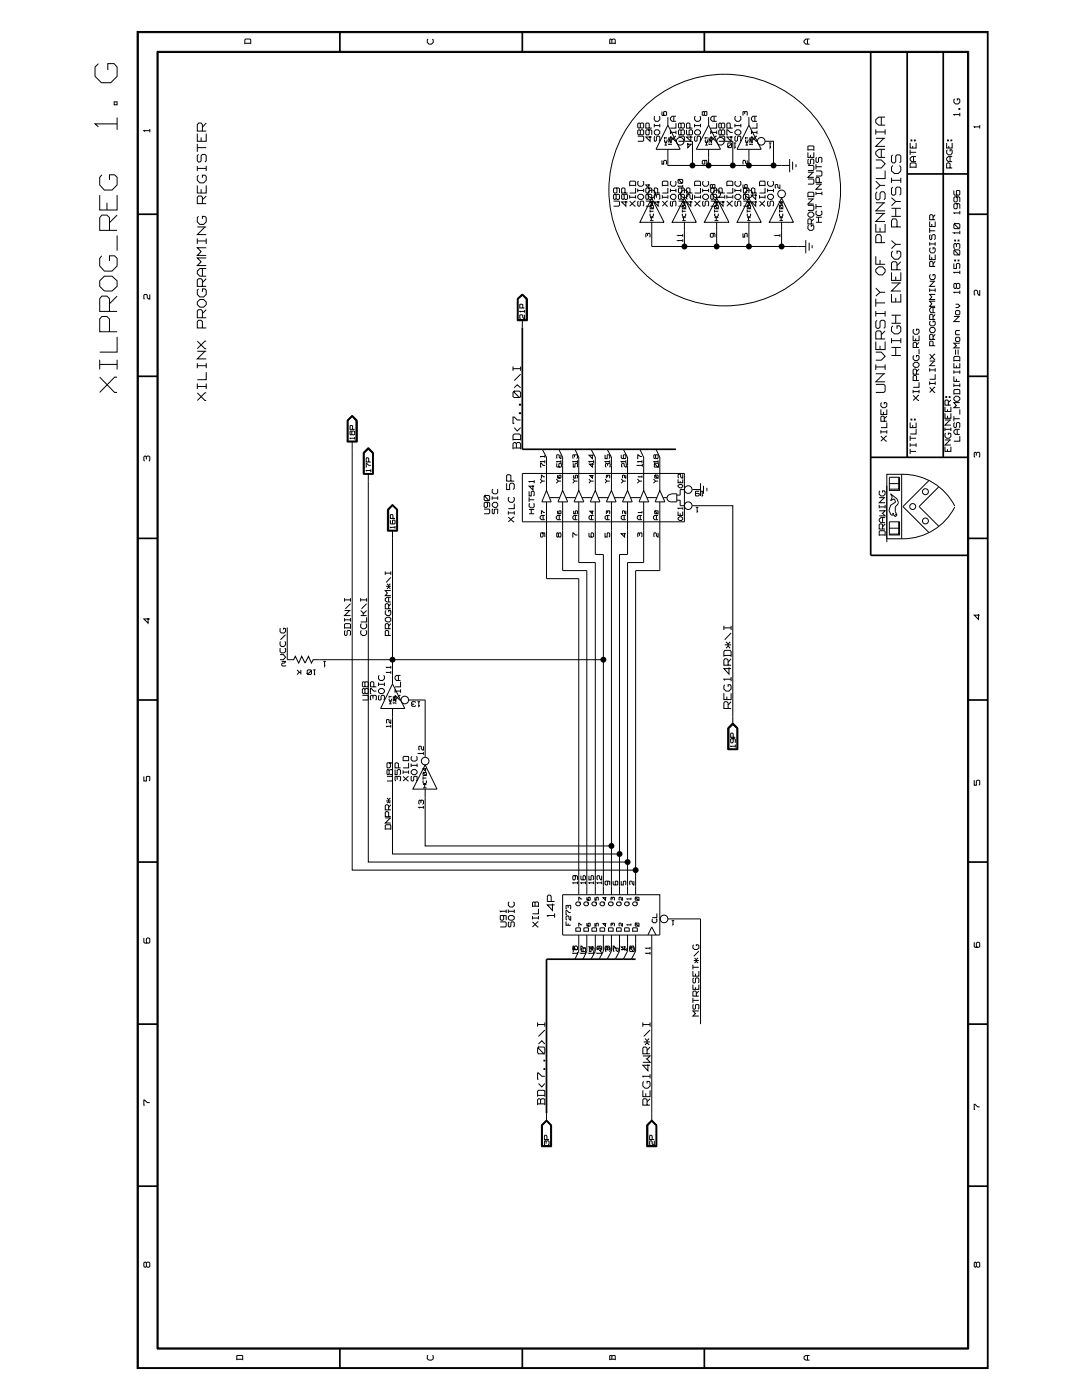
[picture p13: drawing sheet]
<svg xmlns="http://www.w3.org/2000/svg" width="216mm" height="279mm" viewBox="0 0 216 279" stroke-linecap="round" stroke-linejoin="round" font-family="sans-serif">
<g fill="none" stroke="#000" stroke-width=".2">
<path d="M19.6 12.7l-.6 .7v1.8l1.2 1.3h1.9l1.3-1.3v-1.8l-.6-.7h-1.3v1.3M27.6 6.5h169.4v266.5h-169.4zM31.3 10.2h162v259h-162zM48.9 8.8v-.8l.1-.2h.9l.1 .2v.8M48.9 8.6h1.1M85.4 7.8l-.1 .2v.5l.3 .3h.5l.3-.3v-.5l-.1-.2M121.7 8.6h1.1M122.1 8.6v-.6l.5-.2 .2 .2v.8M122.1 8l-.3-.2-.1 1M161.1 7.8v1M161.5 7.8h-.7l-.4 .3v.4l.4 .3h.7M190.5 19.7l-.2 .2v.5l.4 .3h.5l.3-.3v-.5l-.2-.2h-.3v.4"/>
<path d="M19.9 38.9v3h3.5v-3M20.3 34.9l-.4 .5v1.5l.9 1h1.6l1-1v-1.5l-.5-.5h-1.1v1M22.8 20.3h.6v.6h-.6zM23.4 24.7h-4.4l.6 .6M23.4 23.5v2.4M29.9 26.1h-1.2l.2 .1M29.9 25.7v.7M39.4 37v1.5h1.7v-1.5M39.4 26.7v1.5h1.7v-1.5M39.4 28.7v1.6M39.4 33.1v1M39.4 33.6h1.7"/>
<path d="M39.4 29.5h1.7M39.6 35l-.2 .2v.8l.5 .5h.7l.5-.5v-.8l-.2-.2h-.5v.5M39.6 30.8l-.2 .3v1l.2 .2h.3l.2-.2v-1l.3-.3h.5l.2 .3v1l-.2 .2M40.1 27.4v.8M40.1 37.8v.7M40.4 26.2v-1.3l-.3-.3h-.5l-.2 .3v1.3h1.7M41.1 33.1v1M41.1 39.1l-.7 .8M41.1 24.6l-.7 .8M122.9 38.9l.2-.1h.3l.2 .1v.7l-.2 .2h-.3l-.2-.2zM122.9 38.9l-.1-.1-.4 .1v.7l.2 .2 .3-.2M122.9 37.5l.2 .2v.7l-.2 .1h-.3l-.2-.1v-.7l.2-.2h.8l.2 .2v.8"/>
<path d="M124.5 38.9l.2-.1h.4l.1 .1v.7l-.1 .2h-.4l-.2-.2zM124.5 38.9l-.1-.1-.4 .1v.7l.2 .2 .3-.2M124.7 38.5v-.8l-.2-.2h-.3l-.2 .2v.8h1.2M125.6 37.2v-.9l.2-.1h.9l.1 .1v.9M125.6 39.4h1.2M125.6 37h1.2M125.6 38.9v.7M126.8 37.5v1h-1.2M126.8 38.9v.7M127.3 39.1l.3-.3h.5l.3 .3v.4l-.3 .3h-.5l-.3-.3zM127.3 27.2h1l.1 .1v.7l-.1 .2h-1M127.3 38h1.1"/>
<path d="M127.3 37.7v.7M127.4 36.2l-.1 .1v.5l.3 .4h.5l.3-.4v-.5l-.1-.1M127.8 26.1l.1-.2h.4l.1 .2v.7l-.1 .1h-.4l-.1-.1zM127.8 26.1l-.2-.2-.3 .2v.7l.1 .1 .4-.1M127.8 24.7l.1-.1h.4l.1 .1v.7l-.1 .2h-.4l-.1-.2zM127.8 24.7l-.2-.1-.3 .1v.7l.1 .2 .4-.2M128.4 37.7v.7M129.4 25.9l.1 .2v.7l-.1 .1h-.4l-.1-.1v-.7l.1-.2h.9l.1 .2v.8M129.4 38.9l.1-.1h.4l.1 .1v.7l-.1 .2h-.4l-.1-.2zM129.4 38.9l-.2-.1-.3 .1v.7l.1 .2 .4-.2M129.4 37.5l.1 .2v.7l-.1 .1h-.4l-.1-.1v-.7l.1-.2h.9l.1 .2v.8M129.5 36.8v.8l-.6-.7h.8"/>
<path d="M129.5 25.6v-.9l-.1-.1h-.4l-.1 .1v.9h1.1M129.7 27.2v1l-.8-.9h1.1M130 39.5l2.5 4.9h-4.8zM130.6 25.1h1.1M130.6 24.7v.7M130.6 27.2v1l.4-.2v-.7l.2-.1 .5 .1v.7l-.2 .2M130.6 23.2v.7l.2 .3h.5l.4-.3v-.5l-.2-.2M130.8 25.9h.5l.4 .3v.4l-.4 .3h-.5l-.2-.3v-.4zM131 39.5v-.6l-.4-.1v1M131 38.9l.2-.1 .5 .1v.7l-.2 .2M131.2 38.5v-.8l-.6-.2v1h1.1M131.7 24.7v.7"/>
<path d="M132.1 22.3l.1 .7 .8-.1v-.5h-.6v.5l.2 .1M132.1 32v.8h.3v-.6l.2-.2 .4 .2v.5l-.2 .1M132.2 37.2v-.9l.1-.1h.8l.2 .1v.9M132.2 39.4h1.1M132.2 37h1.1M132.2 38.9v.7M132.6 29h.5M132.6 28.4h.5M132.6 27.5h.5M132.6 27.3v.5M132.7 27.9l-.1 .3 .2 .2h.2l.1-.5M132.8 28.4v.6"/>
<path d="M133.3 37.5v1h-1.1M133.3 25l2.4 4.8h-4.8zM133.3 23.4v1.6M133.3 38.9v.7M133.4 27.4v.5h.3v-.5l.2 .1v.4M133.8 27.2l1.1 1M133.8 39.1l.3-.3h.5l.3 .3v.4l-.3 .3h-.5l-.3-.3zM133.8 26.4h1.1M133.8 38h1.1M133.8 26.1v.7M133.8 37.7v.7M133.9 28.8h-.5l.1 .1"/>
<path d="M133.9 28v.4l-.2-.1v-.3l-.3 .1 .1 .3M133.9 36.2l-.1 .1v.5l.3 .4h.5l.3-.4-.1-.6M133.9 28.7v.3M134.5 23.2v1M134.9 27.2l-1.1 1M134.9 24.6v1h-1.1M134.9 23.2h-.8l-.3 .3v.4l.3 .3h.8M134.9 26.1v.7M134.9 37.7v.7M135.3 35.9l.2-.1 .6 .8h-.6l-.2-.2zM135.4 27.2h1l.2 .1v.7l-.2 .2h-1M135.5 35.8l.7 .1v.5l-.1 .2"/>
<path d="M135.9 38.9l.2-.1h.3l.2 .1v.7l-.2 .2h-.3l-.2-.2zM135.9 38.9l-.2-.1-.3 .1v.7l.2 .2 .3-.2M135.9 37.5l.2 .2v.7l-.2 .1h-.3l-.2-.1v-.7l.2-.2h.8l.2 .2v.8M135.9 26.1l.2-.2h.3l.2 .2v.7l-.2 .1h-.3l-.2-.1zM135.9 26.1l-.2-.2-.3 .2v.7l.2 .1 .3-.1M135.9 24.7l.2-.1h.3l.2 .1v.7l-.2 .2h-.3l-.2-.2zM135.9 24.7l-.2-.1-.3 .1v.7l.2 .2 .3-.2M136.2 37.2h-.9l.2 .1M136.2 36.9v.5M136.6 39.5l2.3 4.9h-4.8zM136.6 28.2h1.6v4.8h-4.9v-3.2M137 25.9v.9l.2 .1h.8l.2-.1v-.7l-.2-.2h-.3l-.2 .2v.7l.2 .1"/>
<path d="M137.2 28.5v1l.7-.7h-.8M137.7 25.6v-.9l-.2-.1h-.3l-.2 .1v.9h1.2M137.7 38.5v-.8l-.2-.2h-.3l-.2 .2v.8h1.2M137.8 27.2v1l-.8-.9h1.2M138.2 38.8v1l-.5-.3v-.6l-.2-.1h-.3l-.2 .1v.7l.2 .2M138.2 33h16.1M138.6 26.2l.3-.3h.5l.4 .3v.4l-.4 .3h-.5l-.3-.3zM138.6 37.2v-.9l.2-.1h.8l.2 .1v.9M138.6 25.1h1.2M138.6 39.4h1.2M138.6 37h1.2M138.6 24.7v.7"/>
<path d="M138.6 38.9v.7M138.8 27.2l-.2 .1v.7l.3 .2 .2-.2v-.7l.2-.1h.3l.2 .1v.7l-.2 .2M138.8 23.2l-.2 .2v.5l.3 .3h.5l.4-.3v-.5l-.2-.2M139.8 37.5v1h-1.2M139.8 24.7v.7M139.8 38.9v.7M140.2 39.1l.3-.3h.6l.3 .3v.4l-.3 .3h-.6l-.3-.3zM140.2 37.7v.7M140.2 38h1.2M140.4 36.2l-.2 .1v.5l.3 .4h.6l.3-.4v-.5l-.2-.1M140.5 22.4h-.4v.5h.4M140.5 32l.1 .7h-.5v-.5l.2-.2h.7l.1 .8"/>
<path d="M140.6 22.3l.5 .1-.1 .6-.5-.1zM140.7 29h.5M140.7 28.4h.5M140.7 27.3v.5M140.7 27.5h.5M140.8 27.9l-.1 .3 .2 .2 .3-.2-.1-.3M141 28.4v.6M141.4 23.4v1.6M141.4 29.8v3.2M141.4 37.7v.7M141.4 25l2.4 4.8h-4.9zM141.5 27.4v.5h.2v-.4l.3-.1v.5"/>
<path d="M141.8 27.2l1 1h.2M141.8 26.4h1.2M141.8 26.1v.7M142 28.8h-.5l.1 .1M142 28v.4l-.3-.4-.2 .1 .1 .3M142 28.7v.3M142.2 36.9h.5l-.1 .7-.4-.2zM142.2 36.9h-.5v.5l.2 .2 .3-.2M142.3 38.9l.2-.1h.3l.2 .1v.7l-.2 .2h-.3l-.2-.2zM142.3 38.9l-.1-.1-.4 .1v.7l.2 .2 .3-.2M142.3 37.5l.2 .2v.7l-.2 .1h-.3l-.2-.1v-.7l.2-.2h.8l.2 .2v.8M142.5 23.2v1"/>
<path d="M143 39.5l2.5 4.9h-5zM143 27.2h-.2l-1 1M143 24.6v1h-1.2M143 23.2h-.8l-.4 .3v.4l.4 .3h.8M143 26.1v.7M143.4 27.2h1l.2 .1v.7l-.2 .2h-1M143.9 26.1l.2-.2h.3l.2 .2v.7l-.2 .1h-.3l-.2-.1zM143.9 26.1l-.1-.2-.4 .2v.7l.2 .1 .3-.1M143.9 24.7l.2-.1h.3l.2 .1v.7l-.2 .2h-.3l-.2-.2zM143.9 24.7l-.1-.1-.4 .1v.7l.2 .2 .3-.2M144.1 38.5v-.8l-.2-.2h-.3l-.2 .2v.8h1.2M144.6 39.4h-1.2l.2 .1"/>
<path d="M144.6 28.2h1.6v4.8M144.6 38.9v.7M145 37.2v-.9l.2-.1h.8l.2 .1v.9M145 38.9v.7M145 39.4h1.2M145 37h1.2M145.2 29.3l.8-.6-.1 .8h-.6zM145.7 25.6v-.9l-.2-.1h-.3l-.2 .1v.9h1.2M145.9 27.2v1l-.9-.9h1.2M146 28.7l-.1-.2h-.6l-.1 .8M146.2 37.5v1h-1.2M146.2 26.4h-.5l-.5-.5h-.2v1h.2"/>
<path d="M146.2 38.9v.7M146.4 28.5h.5M146.6 26.2l.4-.3h.5l.3 .3v.4l-.3 .3h-.5l-.4-.3zM146.6 39.1l.4-.3h.5l.3 .3v.4l-.3 .3h-.5l-.4-.3zM146.6 28.5v1l.1-.2M146.6 24.7v.7M146.6 37.7v.7M146.6 25.1h1.2M146.6 38h1.2M146.8 27.2l-.2 .1v.7l.2 .2 .4-.2v-.7l.1-.1h.4l.1 .1v.7l-.1 .2M146.8 23.2l-.2 .2v.5l.4 .3h.5l.3-.3v-.5l-.1-.2M146.8 36.2l-.2 .1v.5l.4 .4h.5l.3-.4v-.5l-.1-.1"/>
<path d="M147.8 24.7v.7M147.8 37.7v.7M148.3 36.8v.8h.7l.1-.7h-.5v.5l.2 .2M148.6 22.8v-.4l-.3-.1v.7M148.6 22.4h.5l-.1 .6M148.8 38.9l.2-.1 .4 .1v.7l-.1 .2-.5-.2zM148.8 38.9l-.2-.1-.3 .1 .1 .9 .4-.2M148.8 37.5l.2 .2v.7l-.6 .1v-1h.9l.1 .2v.8M148.8 29h.5M148.8 28.4h.5M148.8 27.5h.5M148.8 27.3v.5"/>
<path d="M148.8 27.9v.3l.1 .2 .4-.2v-.3M149 28.4v.6M149.1 32v.8l-.3-.3v-.3l-.2-.2h-.3v.2v.6M149.4 39.5l2.5 4.9h-4.8zM149.4 23.4v1.6M149.4 29.8v3.2M149.4 25l2.5 4.8h-4.8zM149.6 27.4v.5h.3v-.5l.2 .1-.1 .4M149.9 27.2l1 1h.1M149.9 26.1v.7M149.9 26.4h1.1M150.1 28.8h-.5l.1 .1"/>
<path d="M150.1 28v.4l-.2-.1v-.3l-.3 .1 .1 .3M150.1 28.7v.3M150.6 38.5v-.8l-.5-.2-.2 .2v.8h1.1M150.6 23.2v1M150.8 38.8v1l-.9-.9h1.1M151 27.2h-.1l-1 1M151 24.6v1h-1.1M151 23.2h-.8l-.3 .3v.4l.3 .3h.8M151 26.1v.7M151.6 37.2v-.9l.1-.1h.9l.1 1M151.6 38.9v.7M151.6 39.4h1.1"/>
<path d="M151.6 37h1.1M152.7 28.2h1.6v4.8h3.3M152.7 37.5v1h-1.1M152.7 38.9v.7M153.2 39.1l.3-.3h.5l.3 .3v.4l-.3 .3h-.5l-.3-.3zM153.2 38h1.1M153.2 37.7v.7M153.3 36.2l-.1 .1v.5l.3 .4h.5l.3-.4v-.5l-.1-.1M153.4 28.5h.5M153.7 28.5v1l.1-.2M154.3 37.7v.7M155.6 36.8v.8l-.4-.3-.1-.5-.4 .1v.5l.2 .2"/>
<path d="M156 39.5l2.3 4.9h-4.8zM157.6 31.7v2.7M158.2 32.3v1.6M158.8 32.8v.6M161.2 39.4v-.9l.2-.1h.8l.2 .1v.9M161.2 35.7h1l.2 .2v.7l-.2 .1h-1M161.2 33h1l.2 .2v.7l-.2 .1h-1M161.2 30.4v1h1.2v-1M161.2 30.1v-.9l.2-.1 1 .1v.9M161.2 39.7h1.2M161.2 39.2h1.2M161.2 34.4h1.2"/>
<path d="M161.2 29.9h1.2M161.4 31.7l-.2 .2v.7l.3 .2 .2-.2v-.7l.2-.2h.3l.2 .2v.7l-.2 .2M161.7 30.9v.5M162.2 39.7l-1 1h1.2M162.2 34.4l-1 1h1.2M162.8 34.1h1l.2 .2v.7l-.2 .1h-1M162.8 32.8v1M162.8 38.3v.6M162.8 38.6h1.2M162.8 36.7h1.2M162.8 33.3h1.2M163 31.4l-.2 .2v.7l.4 .1 .1-.1v-.7l.2-.2h.3l.2 .2v.7l-.2 .1"/>
<path d="M163.5 36.4v-.8l-.2-.2h-.3l-.2 .2v.8h1.2M163.8 36.7l-1 1.1h1.2M164 38.3v.6M174.8 31.9h1.1l.7 .8-.7 .8h-1.1M174.8 25.8v1M174.8 36.2l.8 .8M174.8 27.6h1.8M174.8 26.3h1.8M175 38.3l-.2 .3v1l.2 .3h.3l.3-.3v-1l.3-.3h.5l.2 .3v1l-.2 .3M175.9 23.4v1.6M175.9 29.8v1.6M176.4 27.6l-1.6 1.6h1.8"/>
<path d="M176.6 37h-1l-.8 .8M176.6 34v1.6h-1.8M176.6 29.8h-1.3l-.5 .5v.5l.5 .6h1.3M176.6 23.4h-1.3l-.5 .5v.6l.5 .5h1.3M176.6 25.8v1M177.9 35.5v1M177.9 39.5l.8 .7M177.9 36h1.8M178.1 37.3l-.2 .3v1.1l.2 .2h.4l.2-.2v-1.1l.3-.3h.5l.2 .3v1.1l-.2 .2M178.1 33l-.2 .4v.7l.6 .5h.7l.5-.5v-.7l-.2-.4M178.1 30.9l-.2 .3v1.1l.2 .2h.4l.2-.2v-1.1l.3-.3h.5l.2 .3v1.1l-.2 .2M179.7 35.5v1"/>
<path d="M181.6 33.5v-.8l.2-.2h.8l.2 .2v.8M181.6 28.5v1h1.2v-1M181.6 33.4h1.2M181.6 29.9v1M181.6 30.4h1.2M181.8 27.9h.1v.2h-.1zM182.1 29.1v.4M182.3 31.2v1.1M182.5 27.9h.1v.2h-.1zM182.8 31.2h-.9l-.3 .4v.3l.3 .4h.9M188.9 28.5v1h1.1v-1M189.1 27.9h.1v.2h-.1z"/>
<path d="M189.1 29.9l-.2 .2v.5l.3 .3h.5l.3-.3-.1-.7h-.3v.3M189.3 29.1v.4M189.6 33.5v-.8l-.5-.2-.2 .2v.8h1.1M189.6 31.2v1.1M189.7 27.9h.2v.2h-.2zM190 31.2h-.8l-.3 .4v.3l.3 .4h.8M190.3 38v.8l.2 .1h.8l.2-.1v-.7h-.7v.7l.2 .1M190.8 39.3l.2 .2v.6l-.2 .2h-.3l-.2-.2v-.6l.2-.2h.8l.2 .2v.8M191.3 21.7h.2v.1h-.2zM191.5 22.9h-1.2l.2 .1M191.5 22.5v.7M195.5 25.3h-1.1l.2 .2"/>
<path d="M195.5 25v.7M20.3 51.1l-.4 .5v1.5l.9 1h1.6l1-1v-1.5l-.5-.5h-1.1v1M20.8 55.1h1.6l1 .9v1.1l-1 1h-1.6l-.9-1v-1.1zM21.3 40.5v1.4M21.8 46v-2.6l-.5-.5h-1l-.4 .5v2.6h3.5M23.4 47v3M23.4 59.1l-1.6 1.5M23.4 42.9l-1.6 1.5M29.9 58.8v.9l-.5-.3v-.5l-.2-.1h-.3l-.2 .1v.7l.2 .1M39.4 47.6v1.1M39.4 48.1h1.7M39.4 45.3h1.7"/>
<path d="M39.6 57.7l-.2 .2v.9l.5 .5h.7l.5-.5v-.9l-.2-.2h-.5v.6M39.6 43.2l-.2 .2v.9l.5 .5h.7l.5-.5v-.9l-.2-.2h-.5v.5M40.4 57.1v-1.2l-.3-.3h-.5l-.2 .3v1.2h1.7M40.4 40.6v-1.2l-.3-.3h-.5l-.2 .3v1.2h1.7M40.4 53.6v1.5M40.9 45.3l-1.5 1.5h1.7M41.1 53.6h-1.2l-.5 .5v.5l.5 .5h1.2M41.1 51.5h-1.7l.7 .7-.7 .8h1.7M41.1 49.4h-1.7l.7 .8-.7 .8h1.7M41.1 47.6v1.1M41.1 55.6l-.7 .8M103.2 59.6l1-.9 1 .9v4.4h-2z"/>
<path d="M103.3 59.7l.9-.9 .9 .9v4.1h-1.8M103.3 59.7l.9-.9 1 .9v4.2h-1.9zM103.4 59.7l.8-.8 .8 .8v4.1h-1.6zM122.4 40.1h1l.2 .2v.7l-.2 .1h-1M124.9 40.1v1l-.9-.8h1.2M125.6 40.1l1.1 1h.1M126.8 40.1h-.1l-1.1 1M127.4 40.1l-.1 .2v.7l.3 .1 .2-.1v-.7l.1-.2h.4l.1 .2v.7l-.1 .1M128.9 40.1h1l.1 .2v.7l-.1 .1h-1M129.2 47.1v-.4l-.3-.1v.7M129.2 46.7l.4-.1v.7M129.7 44h.7"/>
<path d="M129.7 43.4h.7M129.7 42.2h.7M129.7 41.8v.6M129.8 42.7l-.1 .3 .2 .3h.3l.2-.3-.1-.3M129.8 41v.1l.5 .6-.6-.1zM129.8 41h.5v.7M130 43.4v.6M130 44.4v4.8h13M130.2 40.2v.6l-.5-.5h.7M131.3 40.1v1l-.7-.8h1.1M132.2 40.1l.9 1h.2M133.3 40.1h-.2l-.9 1"/>
<path d="M133.9 40.1l-.1 .2v.7l.3 .1 .1-.8 .6-.2v1M135.4 40.1h1l.2 .2v.7l-.2 .1h-1M136.1 44h.7M136.1 43.4h.7M136.1 42.2h.7M136.1 41.8v.6M136.2 42.7l-.1 .3 .2 .3h.4l.1-.3-.1-.3M136.2 41v.1l.5 .6-.6-.1zM136.2 41h.5v.7M136.2 48h-.9l.2 .1M136.2 47h-.9l.2 .1M136.2 46.7v.5"/>
<path d="M136.2 47.8v.5M136.4 43.4v.6M136.6 44.4v4.8M136.7 40.2v.6l-.6-.5h.7M137.8 40.1v1l-.8-.8h1.2M138.6 40.1l1 1h.2M139.8 40.1h-.2l-1 1M140.4 40.1l-.2 .2v.7l.3 .1 .2-.1v-.7l.2-.2h.3l.2 .2v.7l-.2 .1M141.8 40.1h1l.2 .2v.7l-.2 .1h-1M142.2 46.6l.1 .1v.5h-.6v-.5l.2-.1h.7l.1 .7M142.6 44h.7M142.6 43.4h.7"/>
<path d="M142.6 42.2h.7M142.6 41.8v.6M142.7 42.7l-.1 .1v.2l.2 .3h.3l.2-.3v-.3M142.7 41v.1l.6 .6-.7-.1v-.5zM142.7 41h.6v.7M142.9 43.4v.6M143 44.4v4.8M143.1 40.2v.6l-.5-.5h.7M144.3 40.1v1l-.9-.8h1.2M145 40.1l1 1h.2M146.2 40.1h-.2l-1 1M146.8 40.1l-.2 .2v.7l.2 .1 .4-.1v-.7l.1-.2h.4l.1 .2v.7l-.1 .1"/>
<path d="M148.3 46.6v.7h.3v-.6l.4-.1v.7M148.3 40.1h1l.1 .2v.7l-.1 .1h-1M149.1 44h.7M149.1 43.4h.7M149.1 41.8v.6M149.1 42.2h.7M149.2 42.7l-.1 .3 .2 .3h.3l.2-.3-.1-.3M149.2 41v.1l.5 .6-.6-.1zM149.2 41h.5v.7M149.4 43.4v.6M149.4 44.4v4.8h-6.4M149.4 49.2h11.4"/>
<path d="M149.6 40.2v.6l-.5-.5h.7M150.8 40.1v1l-.9-.8h1.1M151.6 40.1l1.1 1M152.7 40.1l-1.1 1M153.3 40.1l-.1 .2v.7l.3 .1 .2-.1v-.7l.1-.2h.4l.1 .2v.7l-.1 .1M155.5 44h.7M155.5 43.4h.7M155.5 42.2h.7M155.5 41.8v.6M155.6 42.7l-.1 .3 .2 .3h.3l.2-.3-.1-.3M155.6 41v.1l.5 .6-.6-.1zM155.6 41h.5v.7"/>
<path d="M155.6 47h-.9l.2 .1M155.6 46.7v.5M155.9 43.4v.6M156 44.4v4.8M156 40.2v.6l-.5-.5h.7M160.8 47.9v2.6M161.2 41h1l.2 .1v.7l-.2 .2h-1M161.4 45l-.2 .1v.5l.3 .4h.6l.3-.4v-.5l-.2-.1h-.3v.3M161.5 48.4v1.6M161.5 42.3h.6l.3 .4v.3l-.3 .3h-.6l-.3-.3v-.3zM161.9 44.7v-.8l-.2-.2h-.3l-.2 .2v.8h1.2M162.1 48.9v.6"/>
<path d="M162.4 43.7l-.5 .5M162.8 44.4h1.2M162.8 43.3h1.2M162.8 40.7v1M162.8 41.2h1.2M163 42.1l-.2 .1v.6l.4 .2h.5l.3-.2v-.6l-.2-.1M163.3 43.3v1.1M174.8 53.8l.5-.5h.8l.5 .5v.5l-.5 .6h-.8l-.5-.6zM174.8 51.1v1.6h1.8M174.8 44.7v1.6h1.8v-1.6M174.8 59.6v1.6M174.8 57.5l.8 .8"/>
<path d="M174.8 42.6h1.8M174.8 40.5h1.8M175.6 45.5v.8M175.6 51.9v.8M175.9 48.4v-1.2l-.3-.4h-.6l-.2 .4v1.2h1.8M176.4 42.6l-1.6 1.6h1.8M176.4 40.5l-1.6 1.6h1.8M176.6 58.3h-1l-.8 .8M177.9 58.7v1.6h1.8v-1.6M177.9 54.4v1.6h1.8v-1.6M177.9 56.5h1.8M177.9 48l.8 .8"/>
<path d="M177.9 43.2h1.8M177.9 41.6h1.8M178.1 50.1l-.2 .3v.7l.6 .6h.7l.5-.6v-.7l-.2-.3h-.5v.5M178.7 41.6v1.6M178.7 55.2v.8M178.7 59.4v.9M179 53.8v-1.3l-.3-.3h-.6l-.2 .3v1.3h1.8M179 45.3v-1.3l-.3-.3h-.6l-.2 .3v1.3h1.8M179.5 56.5l-1.6 1.6h1.8M179.7 48.8h-1l-.8 .8M179.7 40.2h-1l-.8 .9M179.7 52.2l-.7 .8"/>
<path d="M185.5 50.8v1h1.1v-1M185.5 44.2v1h1.1v-1M185.5 45.5v1M185.5 48.3v.7M185.5 57.6v.7M185.5 57.9h1.1M185.5 56.1h1.1M185.5 48.7h1.1M185.5 46.1h1.1M185.7 54.8l-.2 .1v.6l.3 .3h.6l.2-.3v-.6l-.2-.1h-.2v.3M185.7 49.4l-.2 .2v.5l.3 .4h.6l.2-.4v-.5l-.2-.2h-.2v.4M185.7 46.8l-.2 .2v.7l.2 .1 .2-.1v-.7l.3-.2 .4 .2v.7l-.2 .1"/>
<path d="M185.9 44.7v.5M185.9 51.3v.5M186.2 53.2v-.9l-.5-.1-.2 .1v.9h1.1M186.2 43.9v-.9l-.5-.2-.2 .2v.9h1.1M186.4 56.1l-.9 1h1.1M186.6 58.8h-1.1l.4 .5-.4 .5h1.1M186.6 48.3v.7M186.6 57.6v.7M186.6 52.2l-.4 .5M186.6 42.8l-.4 .5M190.3 52.6v1h.5v-.9l.2-.1h.3l.2 .1v.7l-.2 .2M190.3 50l.2-.1v.1l.8 .9h-.8l-.2-.2z"/>
<path d="M190.5 51.9h.2v.2h-.2zM190.5 47.9h.2v.2h-.2zM190.5 49.9h.8l.2 .1v.7l-.2 .2M190.5 44.6v.2l.8 .8h-.8l-.2-.1v-.7zM190.5 44.6h.8l.2 .2v.7l-.2 .1M190.8 56.7l.2-.1h.3l.2 .1v.7l-.2 .2h-.3l-.2-.2zM190.8 56.7l-.1-.1-.4 .1v.7l.2 .2 .3-.2M190.8 49.3v-.5l-.3-.2-.2 .2v.6l.2 .2M190.8 48.8l.2-.2h.3l.2 .2v.6l-.2 .2M190.8 40.6l.2 .2v.7l-.2 .2h-.3l-.2-.2v-.7l.2-.2h.8l.2 .2v.9M191.2 51.9h.1v.2h-.1zM191.2 47.9h.1v.2h-.1z"/>
<path d="M191.5 58.3h-1.2l.2 .2M191.5 54.4h-1.2l.2 .1M191.5 46.5h-1.2l.2 .1M191.5 42.5h-1.2l.2 .2M191.5 42.1v.7M191.5 46.1v.6M191.5 54v.7M191.5 58v.7M195.5 57.9v1h-.2l-.2-.3v-.5l-.3-.2-.4 .2v.7l.2 .1M19.9 75.3l3 3h.5M19.9 71.8v1.9M19.9 72.7h3.5"/>
<path d="M21.8 66.2v-2.5l-.5-.5h-1l-.4 .5v2.5h3.5M21.8 62.1v-2.5l-.5-.5h-1l-.4 .5v2.5h3.5M23.4 75.3h-.5l-3 3M23.4 67.2v3.1h-3.5M23.4 71.8v1.9M39.4 78.4l1.5 1.5h.2M39.4 68.1l1.5 1.5h.2M39.4 60.3l.5-.5h.7l.5 .5v.5l-.5 .5h-.7l-.5-.5zM39.4 72.5v1M39.4 76.5v1.1M39.4 77.1h1.7M39.4 73h1.7"/>
<path d="M39.4 70.1h1.7M40.4 65.4v-1.2l-.3-.3h-.5l-.2 .3v1.2h1.7M40.4 63.4v-1.3l-.3-.3h-.5l-.2 .3v1.3h1.7M40.9 70.1l-1.5 1.5h1.7M41.1 78.4h-.2l-1.5 1.5M41.1 74.3v1.5h-1.7M41.1 68.1h-.2l-1.5 1.5M41.1 72.5v1M41.1 76.5v1.1M41.1 61.8l-.7 .8M102.4 73.2v.8M102.4 73.6h1.5"/>
<path d="M102.6 78.1v.2l1 1h-1l-.2-.1v-.9zM102.6 78.1h1l.3 .2v.9l-.3 .1M102.6 77.4l.6-.6 .7 .6M103.9 74.7l-1.3 1.2M103.9 73.2v.8M104.2 63.8v1.6M104.3 61.5v-.7h-.6v.7h.9M104.6 62.8v.8l-.3-.3v-.4h-.6v.6l.2 .1M104.6 62.1h-.9l.2 .2M104.6 61.9v.5M174.8 76.7h1.6l.2 .3v1.1l-.2 .2h-1.6M174.8 70.3h1.1l.7 .8-.7 .8h-1.1"/>
<path d="M174.8 68.2v1.6h1.8v-1.6M174.8 74.6h1.8M174.8 62.1v1.1M174.8 72.7v1.1M174.8 73.2h1.8M174.8 62.6h1.8M174.8 60.5h1.8M175 63.9l-.2 .3v1.1l.2 .2h.3l.3-.2v-1.1l.3-.3h.5l.2 .3v1.1l-.2 .2M175.6 69v.8M175.9 67.6v-1.3l-.3-.3h-.6l-.2 .3v1.3h1.8M176.4 74.6l-1.6 1.6h1.8M176.6 62.1v1.1"/>
<path d="M176.6 72.7v1.1M176.6 66l-.7 .8M177.9 71h1.8M177.9 69.3h1.8M177.9 67.5v1M177.9 68h1.8M177.9 64.5h1.8M177.9 62.9h1.8M178.1 65l-.2 .4v.7l.6 .5h.7l.5-.5v-.7l-.2-.4h-.5v.6M178.7 62.9v1.6M178.7 69.3v1.7M179.7 67.5v1"/>
<path d="M182.2 78.9l1 1h.2M182.2 72.6l.3-.3h.5l.4 .3v.4l-.4 .3h-.5l-.3-.3zM182.2 67v1h1.2v-1M182.2 77.8v.7M182.2 78.1h1.2M182.4 71l-.2 .1v.5l.3 .4h.5l.4-.4v-.5l-.2-.1h-.3v.3M182.4 65.7l-.2 .2v.5l.3 .3h.5l.4-.3v-.5l-.2-.2h-.3v.3M182.7 67.6v.4M182.9 75.9v-.8l-.2-.2h-.3l-.2 .2v.8h1.2M182.9 74.7v-.9l-.2-.1h-.3l-.2 .1v.9h1.2M182.9 69.3v-.8l-.2-.2h-.3l-.2 .2v.8h1.2M183.4 78.9h-.2l-1 1"/>
<path d="M183.4 76.3v1h-1.2M183.4 69.7v1M183.4 77.8v.7M183.4 73.7l-.5 .5M183.4 68.3l-.5 .5M185.5 77.3l.9 1h.2M185.5 70.7l.9 1h.2M185.5 73.5v.7M185.5 76.1v.7M185.5 76.5h1.1M185.5 73.8h1.1M185.5 72.1h1.1"/>
<path d="M185.7 64.1l-.2 .2v.5l.3 .2h.6l.2-.2v-.5l-.2-.2h-.2v.2M185.8 65.4h.6l.2 .3v.3l-.2 .4h-.6l-.3-.4v-.3zM186.2 69v-.8l-.5-.1-.2 .1v.8h1.1M186.2 67.7v-.8l-.5-.2-.2 .2v.8h1.1M186.2 63.8v-.9l-.5-.2-.2 .2v.9h1.1M186.2 61.4v1M186.4 72.1l-.9 .9h1.1M186.6 77.3h-.2l-.9 1M186.6 74.7v1h-1.1M186.6 70.7h-.2l-.9 1M186.6 61.4h-.8l-.3 .3v.4l.3 .3h.8M186.6 60.1h-1.1l.4 .5-.4 .5h1.1"/>
<path d="M186.6 73.5v.7M186.6 76.1v.7M186.6 66.7l-.4 .5M186.6 62.7l-.4 .5M188.7 79.2h.2v.1h-.2zM189.4 79.2h.2v.1h-.2zM189.7 79.8l-.5 .5M190.3 79.4l.4-.3h.5l.3 .3v.4l-.3 .3h-.5l-.4-.3zM190.3 78.7v-.8l.2-.2h.8l.2 .2v.8M190.3 75.1v1h1.2M190.3 72.5v.9h1.2v-.9M190.3 72.1v-.8l.2-.2h.8l.2 .2v.8"/>
<path d="M190.3 73.9v.7M190.3 76.5v.7M190.3 78.6h1.2M190.3 77h1.2M190.3 74.3h1.2M190.3 72h1.2M190.3 63.2h1.2M190.7 60.7h.5l.3 .3-.3 .4h-.5M190.7 69.8v1M190.7 66.8h.8M190.8 67.3h.5l.2 .2v.5l-.2 .2h-.5l-.1-.2v-.5zM190.8 62h.5l.2 .1v.6l-.2 .1h-.5l-.1-.1v-.6z"/>
<path d="M190.8 73v.4M190.8 75.6v.5M191.2 69.8v1M191.3 63.2l-1 1h1.2M191.5 68.5h-1.2l.5 .5-.5 .4h1.2M191.5 66h-.7l-.1 .1v.5l.1 .2M191.5 73.9v.7M191.5 76.5v.7M29.2 91.7v-.5l-.3-.2-.2 .2v.7l.2 .1M29.2 91.2l.2-.2h.3l.2 .2v.7l-.2 .1M69.3 83.9l1-1 1 1v4.3h-2zM69.3 83.9l1-.9 .9 .9v4.2h-1.9z"/>
<path d="M69.4 83.9l.9-.8 .8 .8v4.2h-1.7zM69.4 84l.9-.9 .7 .9v4.1M70.2 86.1h.6v.6h-.6zM70.2 86.1h-.4v.6h.4M70.3 88.1v85.6h56.5v4.9M70.4 85.7v-.7l-.5-.1-.1 .8h1M70.8 87.5h-1l.1 .1M70.8 87.2v.5M72.5 90.3l1-1 1 1v4.4h-2zM72.6 90.4l.9-.8 .8 .8M72.6 90.4v4.2M72.6 90.4l.9-.7 .8 .7"/>
<path d="M72.6 94.5h1.7M73.5 94.5v77.5h51.7v6.6M73.5 89.4l.9 .9v4.3h-1.8v-4.3zM73.6 92.2v-.7l-.4-.1-.1 .8h.9M74 93.9h-.9l.1 .2M74 92.9h-.4l-.5-.4 .1 .7M74 93.6v.6M74.3 90.4v4.2M96.6 99.1l.2-.2v.2l.7 .8h-.7l-.2-.2zM96.8 98.9h.7l.2 .2v.6l-.2 .2M98.2 99.1v.6M98.2 99.4h1.1"/>
<path d="M98.4 97.6l-.2 .2v.5l.4 .3h.5l.2-.3-.1-.7M99.3 99.1v.6M101.1 96.4v1.3h.6v-1l.2-.3h.5l.2 .3v.8l-.2 .2M101.6 99.2l-.2 .2v.5l.4 .3h.5l.3-.3v-.5l-.2-.2M101.9 96v-1.1l-.2-.2h-.4l-.2 .2v1.1h1.5M102.4 87.9v-1l.2-.3h1l.3 .3v1M102.4 89.4h1.5M102.4 87.7h1.5M102.6 85.3l.6 .7 .7-.7M103 89.4v-.8l.2-.3h.4l.3 .3v1.1M103 88.6l-.2-.3-.4 .3v1.1M103.6 82.4h.3v.1h-.3z"/>
<path d="M103.6 80.7h.3v.2h-.3zM103.9 83.8h-.7l-.6-.6h-.2v1.3h.2M104.2 94.5h32.4v9.6h-32.4zM105.6 98v1h.4v-.8l.2-.2 .4 .2v.6l-.2 .2M105.6 99.2v1M105.6 99.7h1M106.3 96.9v.9l-.7-.8h1M106.6 96.1h-1l.1 .2M106.6 95.8v.6M107.8 95.6l.4 .4M108.2 89.7l.9 1.6v6.6M108.7 96h-.5l-.4 .4"/>
<path d="M108.7 95.2h-.2l-.5-.4 .1 .6M108.7 92.1h-.8v.2M108.7 91.1h-.8v.2M108.7 90.8v.6M108.7 91.9v.6M108.8 92.9h-.4l-.4-.4h-.1v.7h.1M109.1 97.9l.9 2.3h-1.9zM109.7 99.3h2M111 95.6l.4 .4M111.1 92.5v.6l.2 .1 .7-.1-.1-.6-.4 .1v.5l.2 .1M111.3 94.8v.6h.5l.1-.5h-.4v.4l.2 .1M111.5 89.7l.8 1.6v6.6"/>
<path d="M111.9 96h-.5l-.4 .4M111.9 92.1h-.8l.1 .2M111.9 90.8v.7l-.3-.2v-.5h-.2h-.3l.1 .7M111.9 91.9v.6M112.3 97.9l1 2.3h-2zM112.9 99.3h2M114.3 95.6l.3 .4M114.4 92.5v.7h.3v-.6l.2-.1h.2l.1 .1-.1 .6M114.5 94.8v.6h.3l.1-.6 .3 .1v.4l-.1 .1M114.6 91.3v-.5h-.2v.7M114.6 90.8h.6v.6l-.1 .1M114.7 89.7l.8 1.6v6.6"/>
<path d="M115.2 96h-.6l-.3 .4M115.2 92.1h-.9l.1 .2M115.2 91.9v.6M115.5 97.9l1 2.3h-1.9zM116.2 99.3h1.9M117.5 95.6l.4 .4M117.9 89.7l.9 1.6v6.6M118.2 94.8v.6l-.5-.5h.7M118.2 92.5v.7l-.6-.6h.9M118.2 90.8v.7l-.7-.7h.9M118.4 96h-.5l-.4 .4M118.4 92.1h-.9l.2 .2"/>
<path d="M118.4 91.9v.6M118.8 97.9l.9 2.3h-1.9zM119.4 99.3h1.9M120.7 90.8v.7h.5v-.7h.5v.6l-.2 .1M120.7 95.6l.4 .4M121.2 89.7l.8 1.6v6.6M121.2 95.2v-.3l-.1-.1v.6M121.2 94.9h.5l-.1 .5M121.2 93v-.4l-.2-.1-.2 .1v.5l.2 .1M121.2 92.6l.1-.1 .5 .1v.5l-.2 .1M121.7 96h-.6l-.4 .4M121.7 92.1h-1l.2 .2"/>
<path d="M121.7 91.9v.6M122 97.9l.9 2.3h-1.9zM122.6 99.3h1.9M124 90.8v.6l.1 .1h.7l.1-.7h-.5v.6l.1 .1M124 95.6l.4 .4M124.4 89.7l.8 1.6v6.6M124.9 96h-.5l-.4 .4M124.9 94.8v.6l-.3-.2v-.3l-.1-.1-.3 .1 .1 .5M124.9 92.1h-.9l.1 .2M124.9 91.9v.6M125 92.5v.7l-.5-.2v-.5l-.5 .1v.5l.2 .1M125.2 97.9l1 2.3h-2z"/>
<path d="M125.9 99.3h1.9M127.2 95.6l.4 .4M127.7 89.7l.7 1.6v6.6M128.1 96h-.5l-.4 .4M128.1 95.2h-.7h.1M128.1 92.1h-.8v.2M128.1 91.1h-.3l-.5-.3v.7M128.1 91.9v.6M128.1 94.9v.4M128.2 92.9h-.9l.1 .1M128.2 92.6v.5M128.4 97.9l1.1 2.3h-2z"/>
<path d="M129.1 99.3h2M130.4 95.6l.4 .4M130.6 94.9l.1-.1 .5 .6h-.5zM130.6 92.5v.1l.7 .6-.7-.1zM130.6 92.5h.7v.7M130.7 94.8l.6 .1-.1 .5M130.8 90.8h.5l-.1 .7-.4-.1zM130.8 90.8h-.3l.1 .7 .2-.1M130.9 89.7l.8 1.6v6.6M131.3 96h-.5l-.4 .4M131.3 92.1h-.8l.1 .2M131.3 91.9v.6"/>
<path d="M131.7 97.9l1 2.3h-2zM132.3 99.3h.8M133.9 98.6h1.1v1.6h-1.1a.77 .77 0 0 1-.8-.8 .77 .77 0 0 1 .8-.8M135 99.8h.7v1.1h.9M135.3 96.9l.7-.2 .2 .2v.2l-.2 .3h-.4l-.3-.3zM135.3 95.7v.7h.9v-.7M135.7 96v.4M136.2 94.7v.7l-.4-.2-.1-.5h-.4v.5l.2 .2M136.6 97.7h-.9v1.1h-.7M138.2 97.7h1.6M139.5 98l-.7 .1 .1 .9h.5l.1-.4h-.7M139.8 96.4v2.6"/>
<path d="M139.9 98h.5M140.1 98v1l.2-.2M140.4 96.9v1.7M141.1 97.4v.6M175.4 99.3h1.2M175.6 98l-.2 .1v.5l.4 .4h.5l.3-.4v-.5l-.2-.1h-.3v.3M175.8 87l1 1.1h.2M175.8 81.7v1h1.2v-1M175.8 85.9v.6M175.8 86.2h1.2M175.9 80.3l-.1 .2v.5l.3 .4h.5l.4-.4v-.5l-.2-.2h-.4v.4M176.3 82.2v.5"/>
<path d="M176.4 99.3l-1 1h1.2M176.4 84.1v-.9l-.1-.1h-.4l-.1 .1v.9h1.2M177 87h-.2l-1 1.1M177 84.3v1h-1.2M177 94.7h3.3M177 85.9v.6M177 94.6v13.6M177 83.1l-.6 .5M177.5 95.2h2v2.7h-2zM177.5 96.5h2M177.7 98.6l1.3 1 .2 .6v.3l-.6 .7v.9l.4 .7-.4 .3-.2-.3h-.6l-.4-.9 .3-1.1 .9-.6v-.3l-.2-.3-.7 .3 .4-.7zM179.3 95.2v2.4h-1.8"/>
<path d="M179.9 94.7v12.8M180.2 94.7a11.6 11.6 0 0 1 10.3 6.3M181.6 84.3v1h1.2v-1M181.6 87v1M181.6 88.5v.7M181.6 89.6v1M181.6 90.1h1.2M181.6 88.8h1.2M181.6 87.5h1.2M181.8 83.7h.1v.1h-.1zM182.1 84.8v.5M182.5 83.7h.1v.1h-.1z"/>
<path d="M182.8 85.6v1h-1.2M182.8 88.5v.7M185.3 95.9l-5.1 5.2 5.1 5.2M187.3 97.2l-3.9 3.9 3.9 3.9M188.6 89.2v.9h1.1v-.9M188.6 82.5v1h1.1v-1M188.6 81.2v.9h1.1v-.9M188.6 87.8h1.1M188.6 85.3v.7M188.6 85.7h1.1M188.6 83.8h1.1M188.7 86.4l-.1 .2v.5l.3 .4h.5l.3-.4v-.5l-.1-.2h-.4v.4"/>
<path d="M189.1 81.7v.4M189.1 83v.5M189.1 89.7v.4M189.2 80.9v-.9l-.1-.2h-.4l-.1 .2v.9h1.1M189.6 87.8l-1 1h1.1M189.6 83.8l-1 1h1.1M189.7 85.3v.7M190.3 83.1v1M190.3 83.6h1.2M190.5 84.3l-.2 .2v.7l.4 .1 .1-.1v-.7l.2-.2h.3l.2 .2v.7l-.2 .1M191 85.7v1M191.5 87v1.1h-1.2"/>
<path d="M191.5 85.7h-.8l-.4 .3v.4l.4 .3h.8M191.5 80.3h-1.2l.5 .6-.5 .5h1.2M191.5 81.7v1M194.8 90.9v-.5l-.2-.1-.2 .1v.7l.2 .2M194.8 90.4l.3-.1 .4 .1v.7l-.2 .2M68.7 119.7h1.2M68.7 119.4v.7M69.9 119.4v.7M72 119.4v.7M72 119.7h1.2M73.2 119.4v.7M76.9 114v.7"/>
<path d="M76.9 114.4h1.1M77 117h1M77.2 117.5l.4-.3 .3 .3M77.2 116.5l.4 .3v.4M77.3 101.7l1-1 1 1v4.3h-2zM77.4 101.7l.9-.9 .9 .9v4.2h-1.8zM77.6 105.8v-4l.7-.9 .9 .9v4M77.6 119.2v.9M77.9 103.8l.1 .8h.7l.1-.7h-.5l.1 .7M77.9 116.5l-.3 .3M78 119.2h-.8l-.3 .3v.4l.3 .2h.8M78 117.9h-1.1l.4 .5-.4 .5h1.1"/>
<path d="M78 115.2l-1 1M78 114v.7M78.3 105.8v30.7M78.4 103.5v-.7l-.4-.1-.1 .8h.9M78.8 105.2h-.9l.1 .2M78.8 105v.5M79.2 101.7l-.9-.9-.8 .9v4.1h1.7M96.6 101.6l1.1 .1v.7l-.2 .1h-.9M97 100.2l.3 .2v.7l-.3 .2-.4-.2v-.7l.2-.2h.7l.2 .2v.9M98.2 100.6l.4-.4h.5l.2 .4v.3l-.2 .4h-.5l-.4-.4zM98.4 101.6l-.2 .1v.7l.4 .1v-.8l.6-.1v.9M101.4 103.2l1 .9h.2"/>
<path d="M101.4 102v.7M101.4 102.4h1.2M102.6 103.2h-.2l-1 .9M102.6 100.5v1h-1.2M102.6 102v.7M105.6 102.5h1M105.6 101.7h1M105.7 100.5l-.1 .1v.5l.3 .2h.4l.3-.2v-.5l-.2-.1M106 101.7v.8M108.2 106.3l.2 .2v.5l-.5 .2v-.9h.7l.1 .9M108.4 102.9v.8M108.7 102.9h-.7l-.2 .2v.4l.2 .2h.7"/>
<path d="M108.7 102.3h-.2l-.5-.4 .1 .6M109.1 100.2v15.3h6.4v63.1M111.3 101.9v.6h.5l.1-.5h-.4v.4l.2 .1M111.4 106.5l-.1-.2-.2 .2 .1 .7 .2-.2M111.6 106.3h.2l.1 .2-.1 .7-.4-.2v-.5zM111.6 102.9v.8M111.9 102.9h-.6l-.3 .2v.4l.3 .2h.6M112.3 100.2v13.7h4.8v64.7M114.5 101.9v.6h.3l.1-.6 .3 .1v.4l-.1 .1M114.8 102.9v.8M115.2 102.9h-.6l-.3 .2v.4l.3 .2h.6M115.2 106.8h-.4l-.5-.5 .1 .9"/>
<path d="M115.5 100.2v12.1h3.3v66.3M117.5 106.3v.7l.2 .2h.6l.1-.2v-.5l-.4-.2v.9M118 102.9v.8M118.2 101.9v.6l-.5-.5h.7M118.4 102.9h-.6l-.3 .2v.4l.3 .2h.6M118.8 100.2v10.5h1.6v21M120.7 106.3v.9h.5v-.9l.5 .2v.5l-.2 .2M121.2 102.4v-.4l-.1-.1v.6M121.2 102h.5l-.1 .5M121.2 102.9v.8M121.7 102.9h-.7l-.3 .2v.4l.3 .2h.7M122 100.2v68.6"/>
<path d="M124.5 102.9v.8M124.6 106.3v.9l-.6-.7h.9M124.9 102.9h-.7l-.2 .2v.4l.2 .2h.7M124.9 101.9v.6l-.3-.1v-.4h-.4l.1 .5M125.2 100.2v10.5h-1.6v59.7M127.6 106.9v-.4l-.3-.2v.9M127.6 106.5l.4-.2v.9M127.8 102.9v.8M128.1 102.9h-.7l-.2 .2v.4l.2 .2h.7M128.1 102.3h-.7l.1 .1M128.1 102v.4M128.4 100.2v12.1h-3.2v59.7"/>
<path d="M130.6 102l.1-.1 .5 .6h-.5zM130.7 101.9l.6 .1-.1 .5M131 102.9v.8M131.3 102.9h-.7l-.2 .2v.4l.2 .2h.7M131.3 106.3v.9l-.3-.3v-.4l-.4-.2v.9M131.7 100.2v13.7h-4.9v59.8M135.3 103.4l.3-.3h.4l.2 .3v.2l-.2 .3h-.4l-.3-.3zM135.3 102.1v.8h.9v-.8M135.7 102.4v.5M136.2 101.4h-.9l.2 .2M136.2 101.3v.4M138.2 100.9h8v43.7"/>
<path d="M138.9 101.3h.5M139.1 101.3v.9l.2-.2M175.4 106.9v-.8l.2-.2h.8l.2 .2v.8M175.4 101.9h1.2l-.5 .5M175.4 106.8h1.2M175.4 100.8v.6M175.4 101.2h1.2M175.9 102.4h.2l.5 .6h-1.2M176.1 105.6v-.9l-.2-.1h-.3l-.2 .1v.9h1.2M176.1 103.3v1M176.6 103.3h-.8l-.4 .3v.4l.4 .3h.8M176.6 100.8v.6"/>
<path d="M176.6 104.6l-.5 .6M177.5 104.1h2v2.7h-2zM177.5 105.4h2M178.6 102.6l.3 .3M179.3 104.1v2.5h-1.8M190.5 101.2a11.6 11.6 0 0 1-10.3 6.3h-3.2M29.5 123.4v1l-.8-.9h1.2M55.9 130.6h.7l.4 .5-.4 .6h-.7M56 129.4l-.1 .6 .2 .3h.5l.4-.3v-.5l-.2-.1M56 128l-.1 .7 .2 .3h.5l.4-.3v-.5l-.2-.2M56 125.4l-.1 .7 .2 .2h.5l.4-.2v-.6l-.4-.1v.2M56.2 132h.8l-.3 .3h-.3l-.2 .2 .2 .4h.5l.1-.1"/>
<path d="M57 126.7l-1 1M57.3 125.2v6.5h1.3l.3-.7 .7 1.3 .6-1.3 .7 1.3 .7-1.3 .5 1.3 .4-.6h57.9v46.9M59.3 133.7l.4 .5h.3M59.7 134.2l-.4 .4M60 133.7v.9M61.3 134.5l.8-.6v.6l-.1 .1h-.5zM62.1 133.9l-.1-.2h-.5l-.2 .2v.6M62.5 133.7h.5M62.7 133.7v.9l.2-.1M64.5 132h.5M64.8 132v.9l.1-.1M68.7 125.5v-.9l.2-.1h.9l.1 .1v.9"/>
<path d="M68.7 125.3h1.2M68.7 123.4v.6M68.7 123.7h1.2M68.7 121.8h1.2M68.9 125.8l-.2 .2v.7l.2 .1 .4-.1v-.7l.1-.2h.4l.1 .2v.7l-.1 .1M69.8 121.8l-1.1 1.1h1.2M69.9 123.4v.6M69.9 120.5l-1 1M72 122.9h1.2M72 121.8l.5 .5M72.1 125.8l-.1 .2v.5l.3 .3h.5l.4-.3v-.5l-.2-.2M72.1 124.5l-.1 .1v.5l.3 .4h.5l.4-.4v-.5l-.2-.1"/>
<path d="M72.3 138.8h1l.2 .1v.7l-1.2 .1M72.8 137.6l-.2-.2-.3 .2v.7l.2 .1 .3-.1M72.8 136.2l-.2-.1-.3 .1v.7l.2 .2 .3-.2M73 137.4h.3l.2 .2v.7l-.2 .1h-.3l-.2-.1v-.7zM73 136.1h.3l.2 .1v.7l-.2 .2h-.3l-.2-.2v-.7zM73.2 123.2v.9h-1.2M73.2 121.8l-.6 .5h-.1v.6M73.2 120.5l-1.1 1M74.4 139.4v-.5l-.3-.1-.2 .1v.7l.2 .1M74.4 138.9l.2-.1h.3l.2 .1v.7l-.2 .1M74.6 137.1v-.9l-.2-.1h-.3l-.2 .1v.9h1.2M75.1 137.9h-.5l-.5-.5h-.2v1h.2"/>
<path d="M75.5 136.2v.7M75.5 136.6h1.2M75.7 138.8l-.2 .1v.7h.5v-.7l.2-.1h.3l.2 .1v.7l-.2 .1M75.7 134.8l-.2 .2v.5l.4 .3h.5l.3-.3v-.5l-.2-.2M75.9 137.4h.5l.3 .4v.3l-.3 .3h-.5l-.4-.3v-.3zM76.7 136.2v.7M76.9 123.4l.3-.2h.5l.3 .2v.5l-.3 .2h-.5l-.3-.2zM77 121.8l-.1 .2v.5l.3 .4h.5l.3-.4-.1-.7h-.3v.4M77.6 126.8v-.8l-.6-.2-.1 .2v.8h1.1M77.6 125.5v-.9l-.6-.1-.1 .1v.9h1.1M77.6 121.5v-.9l-.6-.1-.1 .1v.9h1.1M77.6 138.9v.4"/>
<path d="M77.6 139h.5M77.7 139.4l-.1 .3 .2 .2 .3-.2v-.3M78 134.2h-.9l.1 .1M78 133.2h-.9l.1 .1M78 124.5l-.4 .5M78 120.5l-.4 .5M78 132.9v.5M78 133.9v.6M78.3 136.5l2.5 4.9h-4.9zM78.5 138.9v.5h.2v-.5l.3 .1-.1 .4M78.8 138.8l1 .9h.1M78.8 137.6v.7"/>
<path d="M78.8 137.9h1.1M79 139.5v.5l-.3-.2v-.3l-.2 .1 .1 .4M79.5 134.8v1M79.9 138.8h-.1l-1 .9M79.9 136.1v1h-1.1M79.9 134.8h-.8l-.3 .3v.4l.3 .3h.8M79.9 137.6v.7M81.5 139.7h3.3v11.3M144.4 138.3v1.3h1.5v-1.3M144.4 131.1v-1.1l.2-.2h1.1l.2 .2v1.1M144.4 125.3h1.5M144.4 130.8h1.5"/>
<path d="M144.4 124.9v.8M144.6 136.7l-.2 .2v.6l.5 .4h.6l.4-.4v-.6l-.2-.2h-.4v.4M144.6 128.7h1.3M144.9 129.4l.4-.5 .4 .5M144.9 128.1l.4 .4v.4M145 139v.6M145.3 132.8v-1.1l-.3-.2h-.4l-.2 .2v1.1h1.5M145.5 133.2v1.3l-1.1-1.1h1.5M145.7 128.1l-.4 .4M145.9 135.6h-1.5l.2 .2M145.9 124.9v.8M145.9 135.1v.9"/>
<path d="M145.9 131.5l-.6 .7M145.9 126.3l-1.3 1.4M195.2 122.6v1l-.8-.8h1.1M28.7 154.9v1h.5v-.9h.7v.7l-.2 .2M77 159.9h1M77.2 159.3l.4 .3v.4M77.2 154.9l1.1 .1v.7l-.2 .2h-.9M77.6 153.8l.3-.2 .4 .2v.6l-.2 .2-.5-.2zM77.6 153.8l-.1-.2-.3 .2 .1 .8 .3-.2M77.6 152.2l.3 .2v.7l-.6 .1v-1h.8l.2 .2v.8M77.6 140.5h.5M77.6 140h.5"/>
<path d="M77.9 140v.5M77.9 159.3l-.3 .3M78 144.9h-.9l.1 .2M78 143.6v.8l-.4-.3v-.4h-.5l.1 .7M78 144.7v.5M78.3 141.4v29h45.3v8.2M78.8 153.6v1h.4v-.8l.3-.2 .4 .2v.6l-.1 .2M79 140.3h-.5l.1 .1M79 140.2v.3M79.2 155.6v-.6h-.4v.7l.2 .2M79.2 155h.7v.7l-.1 .2M79.5 153.2v-.8l-.5-.2-.2 .2v.8h1.1"/>
<path d="M80.4 154.9l1.1 1M80.4 151.9v-.8l.2-.1h.8l.1 .9M80.4 153.8v.6M80.4 154.1h1.1M80.4 151.8h1.1M81.5 154.9l-1.1 1M81.5 152.2v1h-1.1M81.5 153.8v.6M82 153.9l.4-.3h.5l.3 .3v.4l-.3 .3h-.5l-.4-.3zM82 152.4v.7M82 152.7h1.2M82.2 154.9l-.2 .1v.7l.2 .2 .3-.2v-.7h.7v.7l-.1 .2"/>
<path d="M82.2 151l-.2 .1v.5l.4 .3h.5l.3-.3v-.5l-.1-.1M82.6 140.5h-.3l-.2 .3 .2 .2h.5l.2-.2M83 140.2l-.2-.2h-.5l-.2 .2v.3h.2M83.2 152.4v.7M83.3 140h.5M83.6 140v1l.1-.2M84 159.9l.1-.2 .4 .2v.5l-.2 .1M84.4 157.2h.7M84.4 156.5h.7M84.4 154.9v.7M84.4 155.3h.7M84.5 155.8l-.1 .4 .2 .2h.3l.2-.2-.1-.4"/>
<path d="M84.5 154.2l.5 .6-.6-.1zM84.5 154.2l.6 .1-.1 .5M84.5 150.4h-.9l.1 .1M84.5 148.9v.8l-.4-.3-.1-.5-.4 .1v.6l.1 .1M84.5 150.1v.5M84.8 156.5v.7M84.8 152.7l2.4 4.8h-4.8zM84.8 157.5v11.3h37.2v9.8M84.9 153.3v.6l-.5-.5h.7M145.2 145.3l1-1 1 1v4.3h-2zM145.3 141.4v-1.1l-.3-.3h-.4l-.2 .3v1.1h1.5M145.3 149.6v-4.2l.9-1 1 1v4.2"/>
<path d="M145.4 145.4l.8-.9 .9 .9v4.1h-1.7zM145.9 140l-.6 .7M146.1 147.4l.2 .2v.5l-.4 .2v-.9h.7l.1 .2v.7M146.2 144.6l.9 .8M146.2 144.6l-.7 .8v4h1.6M146.3 147.2v-.7l-.4-.2-.1 .9h.9M146.7 148.9h-.9l.1 .1M146.7 148.6v.6M194.4 155.7v1h.4v-.8l.3-.2 .4 .2v.6l-.2 .2M76.9 165.6v-.8l.1-.2h.9l.1 1M76.9 165.4h1.1M76.9 163.2h1.1"/>
<path d="M77.2 160.3l.4-.3 .3 .3M77.6 163v-.9l-.6-.1-.1 .1v.9h1.1M77.6 161.6v-.8l-.6-.2-.1 .2v.8h1.1M77.9 163.2l-1 1.1h1.1M78 160.6l-.4 .5M84 160.3v-.4l-.3-.2-.1 .2v.5l.1 .1M84.5 161.1h-.9l.1 .2M84.5 160.9v.5M110 179.9v-1l-.2-.3h-.4l-.2 .3v1h1.5M112.3 178.6h19.4v8h-19.4zM114.6 174.8l.2 .1v.5l-.4 .2v-.8h.7l.1 .1v.7M115.2 176.2h-.9l.1 .2"/>
<path d="M115.2 175.9v.5M115.9 174.8v.6l.2 .2h.6l.1-.2v-.5l-.4-.1v.8M116.2 179.4h-.3l-.4-.3 .1 .6M116.8 176.2h-.9l.2 .2M116.8 175.9v.5M117.1 179.1l.1 .6h.5l.1-.5h-.5v.4l.2 .1M117.5 174.8v.8h.4l.1-.8 .4 .1v.5l-.1 .2M118.4 176.2h-.9l.2 .2M118.4 175.9v.5M118.7 179.1v.6h.3v-.5l.1-.1 .3 .1-.1 .5M120.1 176.2h-1l.2 .2M120.1 174.8v.8a.74 .74 0 0 1-.6-.8l-.4 .1v.5l.2 .2"/>
<path d="M120.1 175.9v.5M120.8 179.1v.6l-.5-.5h.7M121.2 175.9v.7l-.5-.2v-.5h.8h.2v.7M122.2 179.5v-.3l-.2-.1v.6M122.2 179.2h.4l-.1 .5M122.3 175.9v.5l.2 .2h.7l.1-.7h-.5l.1 .7M124 175.9v.7h.4v-.7h.1h.4l-.1 .7M124.2 179.1v.6l-.2-.2-.1-.4-.4 .1 .1 .5M125.9 179.4h-.8l.1 .1M125.9 179.2v.4M126.5 175.9v.7l-.3-.2v-.5h-.2h-.4l.1 .7M126.7 179.2l.1-.1 .6 .6h-.6z"/>
<path d="M126.8 179.1h.6v.6M28.7 187.2v.8l.2 .2h.8l.2-.2v-.6l-.2-.2h-.3l-.2 .2v.6l.2 .2M99.8 184h1l.2 .1v.7l-.2 .2h-1M100.3 182.7l.2 .1v.7l-.2 .1h-.3l-.2-.1v-.7l1-.1 .2 .1v.8M101 181.9h-1.2l.2 .1M101 181.5v.7M101.4 183l.4-.3h.5l.3 .3v.4l-.3 .2h-.5l-.4-.2zM101.4 181.5v.7M101.4 181.9h1.2M101.6 184l-.2 .1v.7l.4 .2 .1-.2v-.7l.2-.1h.3l.2 .1v.7l-.2 .2M101.6 180l-.2 .2v.5l.4 .3h.5l.3-.3v-.5l-.2-.2M102.6 181.5v.7"/>
<path d="M106.3 184l1 1h.1M106.3 182.8v.7M106.3 183.2h1.1M106.3 180.8h1.1M106.8 180.8v-.6l.1-.2h.4l.1 .2v.8M106.8 180.2l-.2-.2-.3 .2v.8M107.4 184h-.1l-1 1M107.4 181.4v1h-1.1M107.4 182.8v.7M110.2 180.3v1.4l-1-1.1h1.5M110.7 182.7h-1.5l.2 .3M110.7 182.3v.8"/>
<path d="M112.9 183.9v.8h1M113.4 181.2v-.4h-.5v.6h.2M113.4 180.8h.5l-.1 .6M113.4 184.3v.4M113.9 182.8v.8l-.4-.2v-.4l-.1-.2-.5 .2v.5l.2 .1M113.9 182.1h-.4l-.6-.4v.8h.2M114.6 189v-.2l-.3 .2v.5h.3M114.8 188.8l.4 .2v.5l-.1 .1-.5-.1v-.5zM114.9 185.9v-.6l.2-.1 .7 .1v.6M114.9 185.8h.9M115.1 180h.5l.2 .3v.2l-.2 .3h-.5l-.2-.3v-.2zM115.2 189.5h-.3l-.5-.4 .1 .8"/>
<path d="M115.2 190.2h-.9l.1 .1M115.2 190v.5M115.5 186.6v3.2l-.8 1.6M115.8 180l-.2 .3M116 189.1l.1 .8h.7v-.7h-.5v.6l.2 .1M116.2 184.6h-.3l-.4-.4 .1 .6M116.5 185.9v-.6l.2-.1 .7 .1v.6M116.5 185.8h.9M116.8 180h.4l.2 .3v.2l-.2 .3h-.4l-.3-.3v-.2zM116.8 190.2h-.9l.2 .1M116.8 189.2h-.4l-.3-.4h-.2v.8h.2M116.8 190v.5"/>
<path d="M117.1 184.2l.1 .6h.5l.1-.5h-.5v.4l.2 .1M117.1 186.6v3.2l-.8 1.6M117.4 180l-.2 .3M117.6 189.1v.8h.3v-.7h.6v.6l-.1 .1M118.1 185.9v-.6l.2-.1 .7 .1v.6M118.1 185.8h.9M118.2 188.8v.8l-.7-.6h.9M118.4 180h.4l.2 .3v.2l-.2 .3h-.4l-.3-.3v-.2zM118.4 190.2h-.9l.2 .1M118.4 190v.5M118.7 184.2v.6h.3v-.5l.1-.1 .3 .1-.1 .5M118.8 186.6v3.2l-.9 1.6"/>
<path d="M119 180l-.2 .3M119.5 189.3v-.3l-.2-.2-.2 .2v.5l.2 .1M119.5 189l.1-.2 .5 .2v.5l-.2 .1M119.7 185.9v-.6l.2-.1h.7v.7M119.7 185.8h.9M119.9 189.1v.8l-.7-.7h.9M120 180h.4l.2 .3v.2l-.2 .3h-.4l-.3-.3v-.2zM120.1 190.2h-1l.2 .1M120.1 190v.5M120.4 186.6v3.2l-.9 1.6M120.6 180l-.2 .3M120.8 184.2v.6l-.5-.5h.7"/>
<path d="M121.2 189l-.2-.2-.3 .2v.5h.5M121.2 189.7v-.5h-.4v.6l.2 .1M121.2 189.2h.6v.6l-.2 .1M121.2 188.8l.5 .2v.5l-.2 .1-.3-.1zM121.4 185.9l.1-.7 .8 .1v.6M121.4 185.8h.9M121.7 180h.4l.2 .3v.2l-.2 .3h-.4l-.3-.3v-.2zM122 186.6v3.2l-.8 1.6M122.2 184.7v-.4l-.2-.1v.6M122.2 184.3h.4l-.1 .5M122.3 180l-.2 .3M123 185.9l.1-.7 .9 .1v.6"/>
<path d="M123 185.8h1M123.3 180h.4l.3 .3v.2l-.3 .3h-.4l-.3-.3v-.2zM123.3 189.2h-.4l-.4-.4h-.2v.8h.2M123.4 189.1v.8l-.5-.2v-.6l-.5 .1v.6l.2 .1M123.6 186.6v3.2l-.8 1.6M124 180l-.3 .3M124.2 184.2v.6l-.2-.1-.1-.5-.4 .1 .1 .5M124.6 185.9l.1-.7 .9 .1v.6M124.6 188.8v.8l-.6-.6h.9M124.6 185.8h1M124.9 180h.4l.3 .3v.2l-.3 .3h-.4l-.3-.3v-.2zM125 189.5h-1l.2 .2"/>
<path d="M125 189.2v.6M125.2 186.6v3.2l-.8 1.6M125.6 180l-.3 .3M125.6 189.2l.2-.1 .6 .8-.8-.1zM125.8 189.1l.8 .1v.6l-.2 .1M125.9 184.6h-.8l.1 .1M125.9 184.3v.4M126 189.3l-.1-.5h-.2v.8M126 189l.4-.2v.8M126.2 185.9l.1-.7 .9 .1v.6M126.2 185.8h1M126.5 180h.4l.3 .3v.2l-.3 .3h-.4l-.3-.3v-.2z"/>
<path d="M126.8 184.2l.6 .6-.7-.1zM126.8 184.2h.6v.6M126.8 186.6v3.2l-.8 1.6M127.2 180l-.3 .3M129.3 186.6l.7-1.6 .9 1.6M129.7 190.2h-.8v.1M129.7 189.2h-.8v.1M129.7 189v.5M129.7 190v.5M130 186.6v37.2M130.2 183.4l-.1 .5 .3 .2h.4l.3-.2v-.4l-.2-.1M131.1 182.3v.8h-1"/>
<path d="M133.3 183.4h6.5v21M134 183.7h.5M134.3 183.7v.9l.1-.1M138.3 196.5v.9h1.1v-.9M138.3 193.8v1h1.1v-1M138.3 192.5v1M138.3 199.1v1.1M138.3 199.6h1.1M138.3 193h1.1M138.4 195.2l-.1 .1v.7l.1 .2 .4-.2v-.7l.1-.1h.4l.1 .1v.7l-.1 .2M138.4 188.6l-.1 .1v.5l.3 .3h.5l.3-.3v-.5l-.1-.1h-.4v.2M138.4 191.7h1"/>
<path d="M138.6 192.2l.3-.3 .4 .3M138.6 191.2l.3 .3v.4M138.8 194.3v.5M138.8 197v.4M138.9 198.8v-.8l-.1-.2h-.4l-.1 .2v.8h1.1M139.3 191.2l-.4 .3M139.4 197.8l-.5 .5M139.4 189.8l-1 1M194.4 188v.9l.2 .2h.7l.2-.2v-.7l-.2-.2-.5 .2v.7l.3 .2M107.3 218.9v-1.1l.1-.2h1.1l.2 .2v1.1M107.3 204.5h1.4M107.3 218.6h1.4"/>
<path d="M107.3 204v.9M107.4 216.2l.7 .7 .6-.7M107.4 209v.2l1.1 1.1h-1.1l-.1-.2v-.9zM107.4 209h1.1l.2 .2v.9l-.2 .2M107.4 208.4l.7-.7 .6 .7M107.9 219.5l-.2-.2-.4 .2v1.1M108.5 213.3h.2v.1h-.2zM108.5 211.6h.2v.2h-.2zM108.7 214.8h-.6l-.7-.7h-.1v1.3h.1M108.7 205.6l-1.3 1.2M108.7 204v.9M128.3 217.6v1.3h1.4v-1.3"/>
<path d="M128.3 210.7h1.4l-.6 .6M128.3 204v.9M128.3 204.5h1.4M128.4 215.8l-.1 .3v.6l.4 .5h.6l.4-.5v-.6l-.2-.3h-.4v.4M128.4 207.9h1.3M128.7 208.5l.4-.4 .4 .4M128.7 207.3l.4 .4v.4M128.9 211.3h.2l.6 .7h-1.4M128.9 218.2v.7M129.1 210.3v-1.1l-.2-.2h-.5l-.1 .2v1.1h1.4M129.3 212.4v1.3l-1-1.1h1.4M129.5 207.3l-.4 .4"/>
<path d="M129.7 214.8h-1.4l.1 .2M129.7 204v.9M129.7 214.4v.8M129.7 219.3l-.6 .6M129.7 209l-.6 .6M129.7 205.6l-1.3 1.2M138.4 200.5l-.1 .1v.7l.1 .1 .4-.1v-.7h.6v.7l-.1 .1M139.4 201.8h-1.1l.5 .5-.5 .5h1.1M29.9 220h-.5l-.5-.5h-.2v1.1h.2M107.3 220.3h1.4M107.9 220.3v-.8l.2-.2h.4l.2 .2v1.1M108 224.5l1.1-1 1 1v4.4h-2.1z"/>
<path d="M108.2 228.6h1.7M108.2 224.5l.9-.8 .8 .8v4.2h-1.7zM109 228.3v-.5l-.3-.1v.8M109 227.8l.1-.1 .5 .1v.5l-.2 .2M109.1 223.6l.9 .9v4.3h-1.9v-4.3zM109.1 223.8l.8 .8M109.1 223.8l-.9 .8M109.1 222.2v1.6M109.1 227.4v-.7l-.4-.1-.1 .8h1M129.1 220.6v-1.1l-.2-.2h-.5l-.1 .2v1.1h1.4M130 223.8l.9 .8v4h-1.6v-4zM130 223.5l1.1 1v4.4h-2.1v-4.4z"/>
<path d="M130 223.6l1 .9v4.3h-1.9v-4.3zM130.1 227.4v-.7l-.4-.1-.1 .8h1M130.6 227.7v.8l-.5-.2v-.5l-.1-.1h-.3l-.1 .1 .1 .7M131 224.5l-1-.8-.8 .8v4.2h1.8M195.5 220.9h-.4l-.5-.5h-.2v1h.2M29.2 252.1l.2-.2h.3l.2 .2v.6l-.2 .2h-.3l-.2-.2zM29.2 252.1l-.2-.2-.3 .2v.6l.2 .2 .3-.2M194.8 252.1l.3-.2 .4 .2v.6l-.2 .2-.5-.2zM194.8 252.1l-.2-.2-.2 .2v.6l.2 .2 .2-.2M47.2 271.4v-.8l.2-.1 1 .1v.8M47.2 271.3h1.2M85.4 270.5l-.1 .1v.6l.3 .2h.5l.3-.2v-.6l-.1-.1"/>
<path d="M121.7 271.3h1.1M122.1 271.3v-.7l.5-.1 .2 .1v.8M122.1 270.6h-.4v.8M161.1 270.5v.9M161.5 270.5h-.7l-.4 .3v.4l.4 .2h.7"/>
<circle cx="130" cy="38.7" r=".76"/>
<circle cx="135.7" cy="28.2" r=".76"/>
<circle cx="136.6" cy="38.7" r=".76"/>
<circle cx="143" cy="38.7" r=".76"/>
<circle cx="143.8" cy="28.2" r=".76"/>
<circle cx="144.6" cy="37.9" r="23.1"/>
<circle cx="149.4" cy="38.7" r=".76"/>
<circle cx="151.9" cy="28.2" r=".76"/>
<circle cx="156" cy="38.7" r=".76"/>
<circle cx="137.3" cy="97.7" r=".76"/>
<circle cx="184.7" cy="98.1" r=".59"/>
<circle cx="137.3" cy="100.9" r=".76"/>
<circle cx="178.2" cy="102.5" r=".08"/>
<circle cx="182.1" cy="101.1" r=".59"/>
<circle cx="184.7" cy="104" r=".59"/>
<circle cx="80.8" cy="139.7" r=".76"/>
<circle cx="84.8" cy="151.9" r=".76"/>
<circle cx="132.5" cy="183.4" r=".76"/>
</g>
<g fill="none" stroke="#000" stroke-width=".34">
<path d="M27.4 6.4h169.7v266.7h-169.7zM31.5 10.4h161.6v258.7h-161.6zM67.8 6.3v4.1M104.2 6.3v4.1M140.5 6.3v4.1M173.7 10.4v100.4h19.3M181 10.4v80.9M188.2 10.4v80.9M181 34.7h12.1M27.4 42.8h4.1M193.1 42.8h4M27.4 75.1h4.1"/>
<path d="M104.2 65.4v24.3h30.7M193.1 75.1h4M173.7 91.3h19.4M27.4 107.4h4.1M193.1 107.4h4M27.4 139.7h4.1M193.1 139.7h4M27.4 172h4.1M193.1 172h4M126.8 191.4h-17.7v30.8M27.4 204.4h4.1M193.1 204.4h4"/>
<path d="M27.4 236.7h4.1M193.1 236.7h4M67.8 269.1v4M104.2 269.1v4M140.5 269.1v4"/>
</g>
<g fill="#000">
<circle cx="138.2" cy="33" r=".59"/>
<circle cx="141.4" cy="33" r=".59"/>
<circle cx="146.2" cy="33" r=".59"/>
<circle cx="149.4" cy="33" r=".59"/>
<circle cx="154.3" cy="33" r=".59"/>
<circle cx="136.6" cy="49.2" r=".59"/>
<circle cx="143" cy="49.2" r=".59"/>
<circle cx="149.4" cy="49.2" r=".59"/>
<circle cx="156" cy="49.2" r=".59"/>
<circle cx="78.3" cy="131.7" r=".59"/>
<circle cx="120.4" cy="131.7" r=".59"/>
<circle cx="122" cy="168.8" r=".59"/>
<circle cx="123.6" cy="170.4" r=".59"/>
<circle cx="125.2" cy="172" r=".59"/>
<circle cx="126.8" cy="173.7" r=".59"/>
</g>
</svg>
